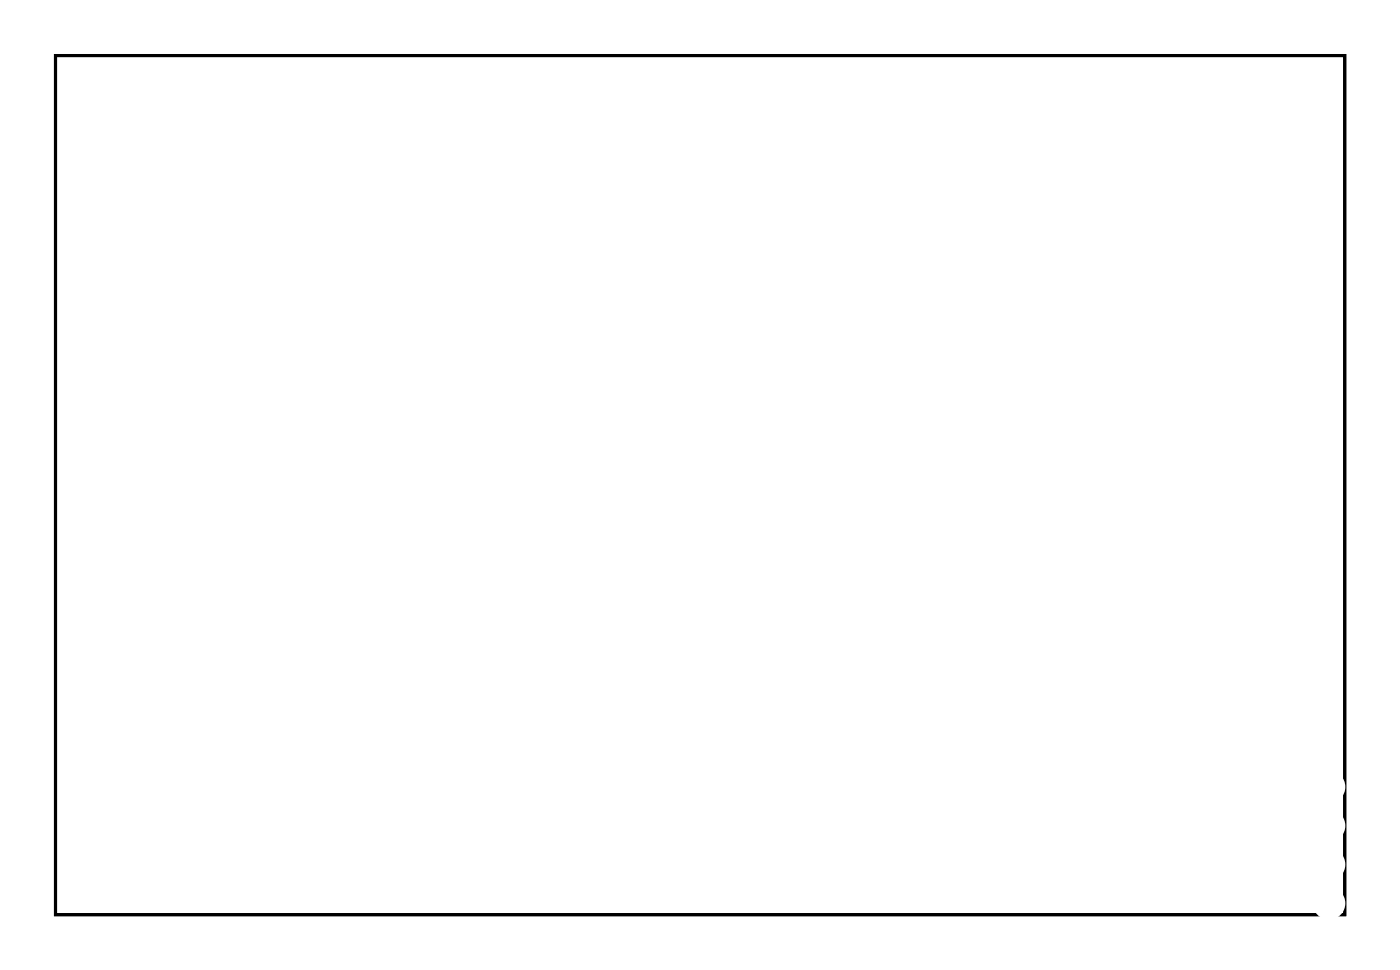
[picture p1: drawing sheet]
<svg xmlns="http://www.w3.org/2000/svg" width="92mm" height="63mm" viewBox="0 0 92 63" stroke-linecap="round" stroke-linejoin="round" font-family="sans-serif">
<path d="M3.6 3.6h84.5v56.3h-84.5z" fill="none" stroke="#000" stroke-width=".2"/>
<path d="M3.6 3.6v56.3h84.5v-56.3zM3.6 3.6h84.5v56.3h-84.5z" fill="#000"/>
<circle cx="26.1" cy="56.6" r=".7" fill="#fff"/>
<circle cx="26.1" cy="56.6" r=".7" fill="none" stroke="#fff" stroke-width=".76" stroke-linecap="butt"/>
<circle cx="26.1" cy="50.1" r=".7" fill="#fff"/>
<circle cx="26.1" cy="50.1" r=".7" fill="none" stroke="#fff" stroke-width=".76" stroke-linecap="butt"/>
<circle cx="21.6" cy="56.6" r=".7" fill="#fff"/>
<circle cx="21.6" cy="56.6" r=".7" fill="none" stroke="#fff" stroke-width=".76" stroke-linecap="butt"/>
<circle cx="21.6" cy="50.1" r=".7" fill="#fff"/>
<circle cx="21.6" cy="50.1" r=".7" fill="none" stroke="#fff" stroke-width=".76" stroke-linecap="butt"/>
<circle cx="13.4" cy="56.6" r=".7" fill="#fff"/>
<circle cx="13.4" cy="56.6" r=".7" fill="none" stroke="#fff" stroke-width=".76" stroke-linecap="butt"/>
<circle cx="13.4" cy="50.1" r=".7" fill="#fff"/>
<circle cx="13.4" cy="50.1" r=".7" fill="none" stroke="#fff" stroke-width=".76" stroke-linecap="butt"/>
<circle cx="8.9" cy="56.6" r=".7" fill="#fff"/>
<circle cx="8.9" cy="56.6" r=".7" fill="none" stroke="#fff" stroke-width=".76" stroke-linecap="butt"/>
<circle cx="8.9" cy="50.1" r=".7" fill="#fff"/>
<circle cx="8.9" cy="50.1" r=".7" fill="none" stroke="#fff" stroke-width=".76" stroke-linecap="butt"/>
<circle cx="38.8" cy="56.6" r=".7" fill="#fff"/>
<circle cx="38.8" cy="56.6" r=".7" fill="none" stroke="#fff" stroke-width=".76" stroke-linecap="butt"/>
<circle cx="38.8" cy="50.1" r=".7" fill="#fff"/>
<circle cx="38.8" cy="50.1" r=".7" fill="none" stroke="#fff" stroke-width=".76" stroke-linecap="butt"/>
<circle cx="34.3" cy="56.6" r=".7" fill="#fff"/>
<circle cx="34.3" cy="56.6" r=".7" fill="none" stroke="#fff" stroke-width=".76" stroke-linecap="butt"/>
<circle cx="34.3" cy="50.1" r=".7" fill="#fff"/>
<circle cx="34.3" cy="50.1" r=".7" fill="none" stroke="#fff" stroke-width=".76" stroke-linecap="butt"/>
<circle cx="64.2" cy="56.6" r=".7" fill="#fff"/>
<circle cx="64.2" cy="56.6" r=".7" fill="none" stroke="#fff" stroke-width=".76" stroke-linecap="butt"/>
<circle cx="64.2" cy="50.1" r=".7" fill="#fff"/>
<circle cx="64.2" cy="50.1" r=".7" fill="none" stroke="#fff" stroke-width=".76" stroke-linecap="butt"/>
<circle cx="59.7" cy="56.6" r=".7" fill="#fff"/>
<circle cx="59.7" cy="56.6" r=".7" fill="none" stroke="#fff" stroke-width=".76" stroke-linecap="butt"/>
<circle cx="59.7" cy="50.1" r=".7" fill="#fff"/>
<circle cx="59.7" cy="50.1" r=".7" fill="none" stroke="#fff" stroke-width=".76" stroke-linecap="butt"/>
<circle cx="79.5" cy="56.6" r=".7" fill="#fff"/>
<circle cx="79.5" cy="56.6" r=".7" fill="none" stroke="#fff" stroke-width=".76" stroke-linecap="butt"/>
<circle cx="79.5" cy="50.1" r=".7" fill="#fff"/>
<circle cx="79.5" cy="50.1" r=".7" fill="none" stroke="#fff" stroke-width=".76" stroke-linecap="butt"/>
<circle cx="75" cy="56.6" r=".7" fill="#fff"/>
<circle cx="75" cy="56.6" r=".7" fill="none" stroke="#fff" stroke-width=".76" stroke-linecap="butt"/>
<circle cx="75" cy="50.1" r=".7" fill="#fff"/>
<circle cx="75" cy="50.1" r=".7" fill="none" stroke="#fff" stroke-width=".76" stroke-linecap="butt"/>
<circle cx="51.5" cy="56.6" r=".7" fill="#fff"/>
<circle cx="51.5" cy="56.6" r=".7" fill="none" stroke="#fff" stroke-width=".76" stroke-linecap="butt"/>
<circle cx="51.5" cy="50.1" r=".7" fill="#fff"/>
<circle cx="51.5" cy="50.1" r=".7" fill="none" stroke="#fff" stroke-width=".76" stroke-linecap="butt"/>
<circle cx="47" cy="56.6" r=".7" fill="#fff"/>
<circle cx="47" cy="56.6" r=".7" fill="none" stroke="#fff" stroke-width=".76" stroke-linecap="butt"/>
<circle cx="47" cy="50.1" r=".7" fill="#fff"/>
<circle cx="47" cy="50.1" r=".7" fill="none" stroke="#fff" stroke-width=".76" stroke-linecap="butt"/>
<circle cx="59.1" cy="46.4" r=".7" fill="#fff"/>
<circle cx="59.1" cy="46.4" r=".7" fill="none" stroke="#fff" stroke-width=".76" stroke-linecap="butt"/>
<circle cx="69.3" cy="46.4" r=".7" fill="#fff"/>
<circle cx="69.3" cy="46.4" r=".7" fill="none" stroke="#fff" stroke-width=".76" stroke-linecap="butt"/>
<circle cx="74.4" cy="41.4" r=".7" fill="#fff"/>
<circle cx="74.4" cy="41.4" r=".7" fill="none" stroke="#fff" stroke-width=".76" stroke-linecap="butt"/>
<circle cx="84.5" cy="41.4" r=".7" fill="#fff"/>
<circle cx="84.5" cy="41.4" r=".7" fill="none" stroke="#fff" stroke-width=".76" stroke-linecap="butt"/>
<circle cx="8.3" cy="21" r=".7" fill="#fff"/>
<circle cx="8.3" cy="21" r=".7" fill="none" stroke="#fff" stroke-width=".76" stroke-linecap="butt"/>
<circle cx="18.5" cy="21" r=".7" fill="#fff"/>
<circle cx="18.5" cy="21" r=".7" fill="none" stroke="#fff" stroke-width=".76" stroke-linecap="butt"/>
<circle cx="21" cy="26.1" r=".7" fill="#fff"/>
<circle cx="21" cy="26.1" r=".7" fill="none" stroke="#fff" stroke-width=".76" stroke-linecap="butt"/>
<circle cx="31.2" cy="26.1" r=".7" fill="#fff"/>
<circle cx="31.2" cy="26.1" r=".7" fill="none" stroke="#fff" stroke-width=".76" stroke-linecap="butt"/>
<circle cx="33.7" cy="31.2" r=".7" fill="#fff"/>
<circle cx="33.7" cy="31.2" r=".7" fill="none" stroke="#fff" stroke-width=".76" stroke-linecap="butt"/>
<circle cx="43.9" cy="31.2" r=".7" fill="#fff"/>
<circle cx="43.9" cy="31.2" r=".7" fill="none" stroke="#fff" stroke-width=".76" stroke-linecap="butt"/>
<circle cx="46.4" cy="36.3" r=".7" fill="#fff"/>
<circle cx="46.4" cy="36.3" r=".7" fill="none" stroke="#fff" stroke-width=".76" stroke-linecap="butt"/>
<circle cx="56.6" cy="36.3" r=".7" fill="#fff"/>
<circle cx="56.6" cy="36.3" r=".7" fill="none" stroke="#fff" stroke-width=".76" stroke-linecap="butt"/>
<circle cx="46.4" cy="5.8" r=".72" fill="#fff"/>
<circle cx="46.4" cy="5.8" r=".72" fill="none" stroke="#fff" stroke-width=".69" stroke-linecap="butt"/>
<circle cx="43.9" cy="5.8" r=".72" fill="#fff"/>
<circle cx="43.9" cy="5.8" r=".72" fill="none" stroke="#fff" stroke-width=".69" stroke-linecap="butt"/>
<circle cx="41.4" cy="5.8" r=".72" fill="#fff"/>
<circle cx="41.4" cy="5.8" r=".72" fill="none" stroke="#fff" stroke-width=".69" stroke-linecap="butt"/>
<circle cx="38.8" cy="5.8" r=".72" fill="#fff"/>
<circle cx="38.8" cy="5.8" r=".72" fill="none" stroke="#fff" stroke-width=".69" stroke-linecap="butt"/>
<circle cx="36.3" cy="5.8" r=".72" fill="#fff"/>
<circle cx="36.3" cy="5.8" r=".72" fill="none" stroke="#fff" stroke-width=".69" stroke-linecap="butt"/>
<circle cx="33.7" cy="5.8" r=".72" fill="#fff"/>
<circle cx="33.7" cy="5.8" r=".72" fill="none" stroke="#fff" stroke-width=".69" stroke-linecap="butt"/>
<circle cx="87.1" cy="51.5" r=".72" fill="#fff"/>
<circle cx="87.1" cy="51.5" r=".72" fill="none" stroke="#fff" stroke-width=".69" stroke-linecap="butt"/>
<circle cx="87.1" cy="54.1" r=".72" fill="#fff"/>
<circle cx="87.1" cy="54.1" r=".72" fill="none" stroke="#fff" stroke-width=".69" stroke-linecap="butt"/>
<circle cx="87.1" cy="56.6" r=".72" fill="#fff"/>
<circle cx="87.1" cy="56.6" r=".72" fill="none" stroke="#fff" stroke-width=".69" stroke-linecap="butt"/>
<circle cx="87.1" cy="59.1" r=".72" fill="#fff"/>
<circle cx="87.1" cy="59.1" r=".72" fill="none" stroke="#fff" stroke-width=".69" stroke-linecap="butt"/>
<circle cx="87.1" cy="61.7" r=".72" fill="#fff"/>
<circle cx="87.1" cy="61.7" r=".72" fill="none" stroke="#fff" stroke-width=".69" stroke-linecap="butt"/>
<path d="M86.3 63.5h.8h.7z" fill-rule="evenodd" fill="#fff"/>
<path d="M86.8 63.5h.3h.3" fill="none" stroke="#fff" stroke-width=".69" stroke-linecap="butt"/>
</svg>
